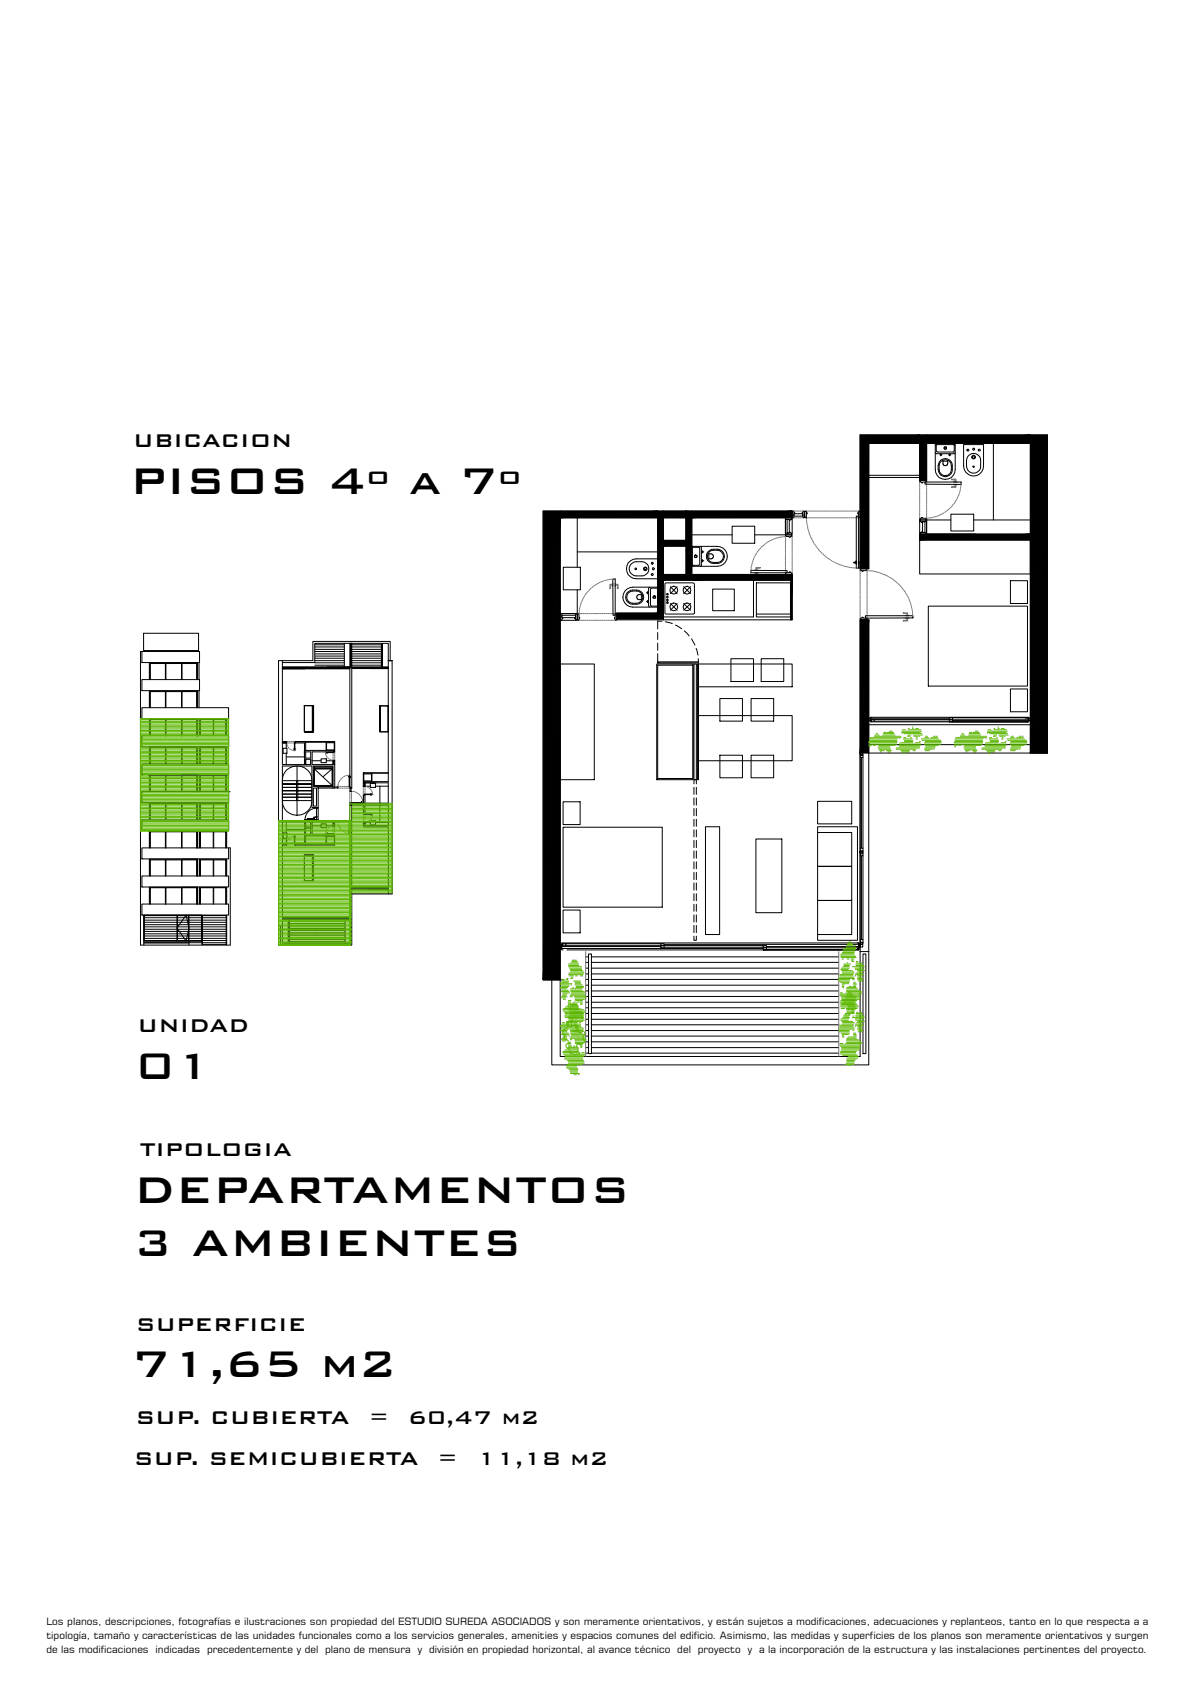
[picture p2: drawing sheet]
<svg xmlns="http://www.w3.org/2000/svg" width="210mm" height="297mm" viewBox="0 0 210 297" stroke-linecap="round" stroke-linejoin="round" font-family="sans-serif">
<defs><g id="words">
<g font-size="8.7">
<text x="22.9" y="87.1">PISOS 4º a 7º</text>
<text x="24" y="190.3">01</text>
<text x="23.6" y="212.1">DEPARTAMENTOS</text>
<text x="23.7" y="221.5">3 AMBIENTES</text>
<text x="23.3" y="242.9">71,65 m2</text>
</g>
<g font-size="4.3">
<text x="23.5" y="78.9">UBICACION</text>
<text x="24.3" y="182.1">UNIDAD</text>
<text x="24.7" y="203.9">TIPOLOGIA</text>
<text x="23.9" y="234.7">SUPERFICIE</text>
<text x="23.9" y="251.1">SUP. CUBIERTA</text>
<text x="65" y="251.1">=</text>
<text x="72" y="251.1">60,47 m2</text>
<text x="23.6" y="258.4">SUP. SEMICUBIERTA</text>
<text x="77.2" y="258.4">=</text>
<text x="84.1" y="258.4">11,18 m2</text>
</g>
<g font-size="1.8">
<text x="8.2" y="286.6">Los planos, descripciones, fotografías e ilustraciones son propiedad del ESTUDIO SUREDA ASOCIADOS y son meramente orientativos, y están sujetos a modificaciones, adecuaciones y replanteos, tanto en lo que respecta a a</text>
<text x="8.2" y="289.1">tipología, tamaño y características de las unidades funcionales como a los servicios generales, amenities y espacios comunes del edificio. Asimismo, las medidas y superficies de los planos son meramente orientativos y surgen</text>
<text x="8.2" y="291.6">de las modificaciones indicadas precedentemente y del plano de mensura y división en propiedad horizontal, al avance técnico del proyecto y a la incorporación de la estructura y las instalaciones pertinentes del proyecto.</text>
</g>
</g></defs>
<g fill="none" stroke="#000" stroke-width=".18">
<path d="M164.9 78.4h3.5v4.4a1.76 1.76 0 0 1-1.8 1.7 1.76 1.76 0 0 1-1.7-1.7zM164.9 79.8l.2 .2h3.1h.2v-.2M166.5 78.8h.3v.4h-.3zM166.5 78.9h.3v.3h-.3zM168.1 78.4l.1 1.1-.1 .2h-2.8l-.2-.2v-1.1M169.9 78.4h3.5v3.8a1.76 1.76 0 0 1-1.8 1.7 1.76 1.76 0 0 1-1.7-1.7zM171.5 79.1h.3v.2h-.3zM172.5 79.2h.3v.2v.1h-.3zM175.1 78.2v13.5M101.8 91.3v8.7M101.8 97.3h14.2M111.2 99.6a2.3 2.3 0 0 1 3 0 1.25 1.25 0 0 1-1 2 1.69 1.69 0 0 1-2.2-.9l-.1-.4z"/>
<path d="M114.9 99.2h.2v.2h-.2zM116 98.6h-3.8a1.76 1.76 0 0 0-1.8 1.7 1.76 1.76 0 0 0 1.8 1.8h3.8M117 91.3h3.9v4h-3.9zM117 96.3h3.9v5h-3.9zM117 91.3v4M120.9 91.3v4M122 94.3h7.1M122 96.4h4.4a1.76 1.76 0 0 1 1.8 1.7 1.76 1.76 0 0 1-1.8 1.8h-4.4zM122 96.6h1.3l.1 2.9-.3 .2-1.1-.1M122.5 97.9h.4v.4h-.4zM122.5 98h.3v.3h-.3zM123.4 96.4l.3 .2v3.1l-.1 .1-.2 .1"/>
<path d="M123.7 97.3h.4M123.7 98.9h.4M123.9 97.1v.4M123.9 98.7v.4M124.8 97.4a1.83 1.83 0 0 1 2.8 .3 1.24 1.24 0 0 1-1.2 1.7 1.42 1.42 0 0 1-1.8-1.7zM124.8 98.6h.2M124.8 97.7h.2M125 97.7h.4l.3 .1 .1 .4-.2 .3-.6 .1zM125 97.4a1.7 1.7 0 0 1 2.5 .3 1.08 1.08 0 0 1-1.1 1.5 1.28 1.28 0 0 1-1.7-1.1zM129.1 92.8h4v3h-4zM138.5 91.4l1.1-.1 .1 .3-.6 .1v-.1h-.6zM138.5 94h.6v-.1h.3v.1h.3v.2l-.1 .1h-1z"/>
<path d="M138.5 91.3v3h-5.4M138.6 94.3h1l.1 .3h-.3v.1h-.3v-.1h-.6zM138.8 91.6h.3v2.4h-.3zM139.7 90.2l.3-.1v.3h.1v.2h-.1v.7l-.3-.1zM139.7 91.6v2.4M140 90.6h1.6v.4h-1.6zM141.6 90.1l.3 .1-.1 1.1h-.2v-.7h-.2v-.2h.2zM141.9 90.2l.3-.1v.3h.1v.2h-.1v.7l-.3-.1zM150.5 99.2l.4-.1v.2zM150.9 98.9l.1 .6zM151 91h.3v9.2h-.3zM151.3 98.9l.1 .6z"/>
<path d="M151.3 90.1l.3 .1v1.1h-.3v-.7h-.1zM151.4 99.1h.3v.2h-.3zM151.7 98.5h.2v.8h-.2zM153.2 84.2h8.9M153.2 83.8h8.9M162.1 95.2h19.6v6h-19.6zM162.1 91.4l.5-.1v.1h.8v.2h-.2v.1h-.9zM162.1 93.9l.5-.1v.1h.8v.2l-1.1 .1zM162.1 91.8h.2v-.1h.9l.2 .3h-.8v.2h-.1v-.2h-.4zM162.1 91.5v2.4M162.3 84.7h.9l.2 .3h-.8v.2h-.1v-.2h-.4zM162.6 92h.5v1.9h-.5z"/>
<path d="M163.1 85h6.4v.4h-6.4zM163.4 91.7h4.2M163.4 91.5v2.7M165.7 80.2h.4M165.9 80v.4M165.9 81.4a1.08 1.08 0 0 1 1.2-.2 1.08 1.08 0 0 1 .6 .9 1.28 1.28 0 0 1-1 1.8 1.25 1.25 0 0 1-1.1-1.8l.1-.4zM165.9 81.1a1.25 1.25 0 0 1 2 1 1.44 1.44 0 0 1-1.2 2 1.69 1.69 0 0 1-1.4-1.3 1.69 1.69 0 0 1 .6-1.7zM166.2 81.2v.1M166.2 81.3h.9l-.1 .6-.3 .2-.3-.1-.2-.1zM167.1 81.2v.1M167.2 80.2h.4M167.3 80.2h.2z"/>
<path d="M167.4 80v.4M167.6 90.7h4.1v2.9h-4.1zM170.6 80.5a1.23 1.23 0 0 1 1.5-.5 1.23 1.23 0 0 1 .8 1.2v1a1.25 1.25 0 0 1-1.3 1.2 1.25 1.25 0 0 1-1.2-1.2v-1zM171.4 80.4l.3-.1 .2 .1 .1 .2-.1 .3h-.5zM171.5 80.4h.3v.4h-.3zM171.7 91.7h10M25 114.9h10.2v1.9h-10.2zM25 119.8h10.2v2h-10.2zM25.3 114.9h-.5v51.8h15.8v-17.2h-.3M25.3 111.7h9.7v3h-9.7zM26.3 116.8v3M26.4 119.8v-2.9h8.4v2.9v-2.9h-2.8v2.9v-2.8h-2.7v2.8"/>
<path d="M29.2 116.9v2.9v-2.8h-2.7v2.8M32.1 119.8v-2.8h2.6v2.8M34.8 116.8v3M35.1 116.8v3M49.8 117.7l.1 .2zM49.8 116.5v18.3h3.9v-3.8h-1.7v-.2h1.9v1.5h5.1v.3M49.8 117.6h11.9M49.9 117.9h.1zM49.9 117.8h3.7M49.9 117.7h7.8M49.9 117.9h.1M50 117.9h3.6"/>
<path d="M53.6 117.8l.2 .1zM53.6 117.9h.2zM53.8 117.9h3.9M53.8 117.8h3.9M53.8 117.9h7.8M55.5 116.5h5.2M55.5 113.7h5.2M55.5 114.1h5.2M55.5 114.5h5.2M55.5 114.9h5.2M55.5 115.3h5.2M55.5 115.7h5.2"/>
<path d="M55.5 116.1h5.2M55.5 116.9h5.2M55.5 117.3h5.2M57.7 117.7h-7.8v.2h11.7v-.2M57.7 117.8l.1 .1zM57.7 117.7l.1 .1zM57.7 117.6l.1 .1zM57.8 117.7h3.7M57.8 117.6h3.7M57.8 117.8h3.7M57.8 117.8h3.8M60.7 113.5v4.1"/>
<path d="M61.5 117.7l.1 .1zM61.5 117.6l.1 .1zM61.6 117.7h.1M61.6 117.8l.1 .1zM61.7 113.5h.3v4.1h-.3zM61.7 117.6h.3v21.4h-.3zM61.8 113.6h.1v3.9h-.1zM62 117.6h6.5M62 117.8l.1 .1zM62 116.5h5.1M62 113.7h5.1M62 114.1h5.1"/>
<path d="M62 114.5h5.1M62 114.9h5.1M62 115.3h5.1M62 115.7h5.1M62 116.1h5.1M62 116.9h5.1M62 117.3h5.1M62.1 117.9h3.1M62.1 117.8h.1M62.1 117.7v.2h6.3l-.1-.2M62.1 117.7l.2 .1zM62.1 117.7h3.1"/>
<path d="M62.2 117.8h3M62.3 117.8h2.9M65.2 117.7h.2h-.2M65.2 117.8l.2 .1zM65.2 117.7l.2 .1zM65.4 117.8h3M65.4 117.8h2.9M65.4 117.7h2.9M65.4 117.7h2.9h-2.9M65.4 117.9h3M67.2 113.6l.1 3.9zM67.2 116.5h.1"/>
<path d="M67.2 113.7h.1M67.2 114.1h.1M67.2 114.5h.1M67.2 114.9h.1M67.2 115.3h.1M67.2 115.7h.1M67.2 116.1h.1M67.2 116.9h.1M67.2 117.3h.1M67.4 113.5v4.1M68.3 117.8l.1 .1zM68.3 117.7h.1"/>
<path d="M68.4 117.8l.1 .1zM68.5 116.5v-3h-13v3.3h-5.7M68.5 116.5v21.3h-4.4v.2M68.5 116.5h.6v41.1h-7.1M68.8 116.5v-3.4h-13.6v3.4h-6.1v46.8h.7M98.8 108.3l.3-.1v.7h.1v.2h-.1v.3l-.3-.1zM98.8 117.1h6v20.4h-6zM99.1 108.5h2.4v.4h-2.4zM99.1 109.4h2.4M99.1 108.2h2.4M99.3 100h3v4h-3zM101.5 108.2l.3 .1v1l-.2 .1h-.1v-.3h-.2v-.2h.2z"/>
<path d="M101.8 104v4.2h-3M101.8 108.3l.3-.1v.7h.1l-.1 .5-.3-.1zM108 102.1h.5v6.4h-.4zM108.5 108.2l.3 .1v1l-.2 .1h-.1v-.3h-.2v-.2h.2zM108.8 109.1h8.2v.2h-8.2zM110.2 104.3l.3-.4 1-.4h4.5v3.6h-4.5a1.76 1.76 0 0 1-1.3-2.8zM110.5 104.6a1.83 1.83 0 0 1 2.9 .3 1.24 1.24 0 0 1-1.2 1.7 1.42 1.42 0 0 1-1.8-1.7zM110.8 104.6a1.7 1.7 0 0 1 2.4 .3 1.25 1.25 0 0 1-.3 1.3 1.25 1.25 0 0 1-1.4 .2 1.08 1.08 0 0 1-.9-.7 1.08 1.08 0 0 1 .2-1.1zM112 100.2h.2v.2h-.2zM112.3 105.1l.3-.2h.5v.8h-.5a.45 .45 0 0 1-.3-.6zM113.1 104.9h.1M113.1 105.7h.1"/>
<path d="M113.5 100.1h.5v.4h-.5zM113.6 100.2h.3v.3h-.3zM114 106.1h.3M114 104.5h.3M114.2 104.4v.2zM114.2 106v.2zM114.2 104.3v.4M114.2 105.9v.4M114.6 103.5l-.3 .3v3l.3 .3M114.9 101.2h.2v.2h-.2zM115.1 100.2h.2v.2l-.2 .1zM115.2 105.1h.3v.4h-.3z"/>
<path d="M115.2 105.2h.3v.3h-.3zM115.8 117.1h6.4v20.4h-6.4zM116 117.3h6.2v20h-6.2zM116 116.7h7.1v.2h-7.1zM116 111.5v1.3M116 113.4v1.3M116 115.3v1.4M116 103.8l-1.1-.1-.2 .2v2.9h1.3M116.7 109.6l-.7-.1v1.4M117 109.3h22.4M117.3 102.9h5v5.3h-5zM117.3 109.6l1.2 .4"/>
<path d="M117.6 105.7h.2v.2h-.2zM117.6 104.7h.2v.2h-.2zM117.6 105.2h.2v.2h-.2zM117.6 106.2h.2v.2h-.2zM118.2 106.4l1.2 1.2M118.2 103.5l1.2 1.2M119.1 110.2l1.1 .7M119.4 103.5l-1.2 1.2M119.4 106.4l-1.2 1.2M120.5 103.5l1.3 1.2M120.5 106.4l1.3 1.2M120.6 111.3l.9 .8"/>
<path d="M121.8 106.4l-1.3 1.2M121.8 103.5l-1.3 1.2M121.9 112.6l.6 1.1M122.3 117.1h.5v20.4h-.5zM122.7 114.3l.4 1.2M123 117.1h.1v20.4h-.1zM123.1 116.2v.7M123.1 117.1h16.6v4h-16.6zM125.6 103.9h3.9v3.8h-3.9zM128.9 116.2h3.9v4h-3.9zM132.4 100.6h6.4v.4h-6.4zM132.8 102.3v6.5h-15.8"/>
<path d="M133.3 102.8h6.1v6h-6.1zM133.4 108.3h6M134.2 116.2h4v4h-4zM138.5 101h.6v-.2h.3v.2h.3v.2l-.1 .1h-1zM139.4 101.3h.3v8h-.3zM151.6 109h.4v-.2h.1v.2h.8v.1h-.2v.2h-.9zM151.8 100.3h.9l.2 .3h-.8v.2h-.1v-.2h-.4zM152.6 108.6h8.4v.4h-8.4zM163.7 106.9h17.4v14.1h-17.4zM178.1 102.4h3v4h-3zM25 124.8h15.3v1.9h-15.3zM25 129.8h15.3v1.9h-15.3z"/>
<path d="M25 134.7h15.3v2h-15.3zM25 139.6h15.3v2h-15.3zM26.3 121.8v3M26.3 126.7v3.1M26.3 131.7v3M26.3 136.7v2.9M26.4 124.8v-2.9h8.4v2.9v-2.9h-2.8v2.9v-2.8h-2.7v2.8M26.4 129.8v-3h8.4v3v-3h-2.8v3v-2.9h-2.7v2.9M26.4 134.7v-3h8.4v3v-3h-2.8v3v-2.9h-2.7v2.9M26.4 139.6v-2.9h8.4v2.9v-2.9h-2.8v2.9v-2.8h-2.7v2.8M29.2 121.9v2.9v-2.8h-2.7v2.8M29.2 126.8v3v-2.9h-2.7v2.9"/>
<path d="M29.2 131.7v3v-2.9h-2.7v2.9M29.2 136.7v2.9v-2.8h-2.7v2.8M32.1 124.8v-2.8h2.6v2.8M32.1 129.8v-2.9h2.6v2.9M32.1 134.7v-2.9h2.6v2.9M32.1 139.6v-2.8h2.6v2.8M34.8 121.8v3M34.8 126.7v3.1M34.8 131.7v3M34.8 136.7v2.9M35.1 121.8v3M35.2 126.7v3.1"/>
<path d="M35.2 131.7v3M35.2 136.7v2.9M37.6 129.8v-3h2.3v3M37.6 126.8h-2.3v3M37.6 126.9h-2.3v2.9M37.6 134.7v-3h2.3v3M37.6 131.7h-2.3v3M37.6 131.8h-2.3v2.9M37.6 139.6v-2.9h2.3v2.9M37.6 136.7h-2.3v2.9M37.6 136.8h-2.3v2.8M37.7 129.8v-2.9h2.1v2.9"/>
<path d="M37.7 134.7v-2.9h2.1v2.9M37.7 139.6v-2.8h2.1v2.8M40 126.7v3.1M40 131.7v3M40 136.7v2.9M40.3 139.6h.3M49.8 130.8h.1v.2zM49.8 131h.7v1M49.8 137.7v.6h2.5v.6h-2.5v-.6h2.5v-.6zM49.8 138.9h2.5v.5h-2.5v.6h2.5v-.6h-2.5zM49.9 130.9h.5zM49.9 131h.5"/>
<path d="M49.9 130.8h.5M49.9 132h.7v.8h-.7zM50.4 130.8h.1v.2zM50.5 130.8h.1l-.1 .2zM50.5 132.8v2M50.5 133.5h3.2M51.9 130.9l.1 1.5zM51.9 130.8h.1v.2zM52 130.8h1.9zM52.3 135.1a2.46 2.46 0 0 0-2.5 2.5M52.3 137.7h.2M52.4 135.1v2.6"/>
<path d="M52.5 137.7h2.5v.6h-2.5v.6h2.5v-.6h-2.5zM52.5 138.9h2.5v.5h-2.5v.6h2.5v-.6h-2.5zM52.5 135.1a2.53 2.53 0 0 1 2.5 2.5M53.6 124.4h1.5v4.6h-1.5zM53.7 124.5h1.4v4.5h-1.4zM53.7 129.1h1.6zM53.9 132.6h.9v1.1h-.9zM53.9 133.9v.9M53.9 130.9h3.6v1.4M53.9 130.8h5.1M53.9 133.9h.9v.9h-.9zM54.8 133.9v.9"/>
<path d="M55 134.2h1.6M55.1 124.4l.1 4.6zM55.2 124.4l.1 4.6zM55.2 139h.6v3.2h-.6zM55.4 135.2h3.2v.2h-3.2zM55.4 135.6l3.1 2.9h-3.1v-2.9h3.1l.1 3v-3h-3.2v3l.7-.1M56.1 138.8h2.6M56.6 133.8h.9v.7h-.9zM57.4 132.6l1.4 .1zM57.5 134.2h1.2v.6M57.6 131h1.3M57.6 130.9h1.3v1.3h-1.3z"/>
<path d="M58.5 135.6l-1.5 1.3M58.7 139h-2.6v-.3v3.7h-1.1v-7.3h-5.2v9.6h9.2M58.7 132.6h.3zM58.7 134.1h.3zM58.7 134.7l.3 .1zM58.7 134.2h.3zM58.8 134.2l.1 .5zM59 132.6h-4v2.2h4v4.2h-.3v-3.9h-3.5v3.6h3.5M59 130.8v1.8zM59 138.7l.1 .3zM59 134.2v.5M59.1 138.8l.3 .1z"/>
<path d="M59.4 138.7l.1 .3zM59.5 138.7l.1 .3zM61.5 136.9h.1M61.5 136.9l.1 .1zM61.6 136.7v2.1zM61.6 136.9h.1zM61.6 138.7l.1 .3zM61.6 137v-.1v.1M61.7 139.5h.3zM61.7 139h.3zM61.7 139.4h.3zM61.7 136.9l.1 .2z"/>
<path d="M61.8 139l.1 .4zM64.1 138.6l.2 .1zM64.1 136.3v1.7zM64.1 138.1h.2zM64.1 138.6h.2zM64.1 138.1v.6M64.1 138h4.4v3.6h-6.8v.4h2.4M64.1 136.3h4.4M64.1 136.4h1.4v1.3h-1.4zM64.1 136.5h1.4M64.2 138.1l.1 .5zM64.3 138v.7"/>
<path d="M64.3 138.6h1M65.3 138.2h.9v.7h-.9zM66.2 138.6h2.3M66.9 124.5l.1 4.6zM67 138.6v3M67 124.5h1.5v4.6h-1.5zM67.1 124.5h1.3v4.5h-1.3zM68.5 136.4h-2.9v1.4M122.3 138.9v1.2M122.8 137.5h-.5v.7M122.8 137.5v.7M122.8 138.9v1.2"/>
<path d="M123.1 126.2h16.6v8h-16.6zM126.9 133.2h4v4h-4zM126.9 123.2h4v4h-4zM132.4 133.2h4v4h-4zM132.4 123.2h4v4h-4zM151.6 132.8h.5v.3h-.5v-.3v.4h.5M151.9 133.6v16M152.1 133v.6h-.5l.1-.5M152.1 133.6v16M153.2 127.8h28.5M153.2 131.3h28.5M153.2 126.7h.2v.4h-.2z"/>
<path d="M153.4 126.7h13.9M153.4 127h.3M153.5 126.9h.6v.3h-.6zM154.1 126.9h13.2M154.1 127.2h13.2M167.3 126.5h.6v.3h-.6zM167.3 126.9h.6v.3h-.6zM167.4 127.3h-14v-.8h28v.8h-.3M167.4 127.2h.5v.1h-.5zM167.9 127.3h13M167.9 127.2h13M167.9 127h13.5"/>
<path d="M167.9 126.5h12.9M167.9 126.8h12.9M178.1 121.5h3v4h-3zM180.8 126.5h.5v.3h-.5zM180.9 127.2h.3v.1h-.3zM181.1 126.7h.3M181.4 126.7h.3v.4h-.3zM181.7 132.8v-37.6h-19.6v-1h19.6v-16h-18.3v6.5h-1.3v-6.5h-8.9v22.1h-1.6v-23.6h33.1v56.1h-31.5M25 149.5h15.3v2h-15.3zM25 154.5h15.3v1.9h-15.3zM25 159.4h15.3v2h-15.3zM25 144.6h15.3v1.9h-15.3z"/>
<path d="M26.3 141.6v3M26.3 146.5v3M26.3 151.5v3M26.3 156.4v3M26.4 154.5v-3h8.4v3v-3h-2.8v3v-2.9h-2.7v2.9M26.4 159.4v-2.9h8.4v2.9v-2.9h-2.8v2.9v-2.9h-2.7v2.9M26.4 144.6v-3h8.4v3v-3h-2.8v3v-2.9h-2.7v2.9M26.4 149.5v-2.9h8.4v2.9v-2.9h-2.8v2.9v-2.8h-2.7v2.8M29.2 151.5v3v-2.9h-2.7v2.9M29.2 156.5v2.9v-2.9h-2.7v2.9M29.2 141.6v3v-2.9h-2.7v2.9M29.2 146.6v2.9v-2.8h-2.7v2.8"/>
<path d="M32.1 154.5v-2.9h2.6v2.9M32.1 159.4v-2.9h2.6v2.9M32.1 144.6v-2.9h2.6v2.9M32.1 149.5v-2.8h2.6v2.8M34.8 141.6v3M34.8 146.5v3M34.8 151.5v3M34.8 156.4v3M35.2 141.6v3M35.2 146.5v3M35.2 151.5v3M35.2 156.4v3"/>
<path d="M37.6 154.5v-3h2.3v3M37.6 151.5h-2.3v3M37.6 151.6h-2.3v2.9M37.6 159.4v-2.9h2.3v2.9M37.6 156.5h-2.3v2.9M37.6 144.6v-3h2.3v3M37.6 141.6h-2.3v3M37.6 141.7h-2.3v2.9M37.6 149.5v-2.9h2.3v2.9M37.6 146.6h-2.3v2.9M37.6 146.7h-2.3v2.8M37.7 154.5v-2.9h2.1v2.9"/>
<path d="M37.7 159.4v-2.9h2.1v2.9M37.7 144.6v-2.9h2.1v2.9M37.7 149.5v-2.8h2.1v2.8M40 141.6v3M40 146.5v3M40 151.5v3M40 156.4v3M49.8 148.8l.1 .2zM49.8 140h2.5v.6h-2.5zM49.8 140.6h2.5v.6h-2.5zM49.9 148.8l.5 .1zM49.9 148.8h.5"/>
<path d="M49.9 149h.5M49.9 146.9h.7v.9h-.7zM50.4 148.8l.1 .2zM50.5 148.8v.2zM50.5 144.9v2M50.5 146.3h3.2M50.5 147.8v1h-.7M51.9 147.4l.1 1.4zM52 148.8v.2zM52 148.9l1.9 .1zM52.3 141.2h.2M52.4 141.2v2.6"/>
<path d="M52.5 140h2.5v.6h-2.5zM52.5 140.6h2.5v.6h-2.5zM53.6 150.7h1.5v4.6h-1.5zM53.7 150.8h1.4v4.5h-1.4zM53.7 150.7h1.6zM53.8 144.5l2.1 .1zM53.9 144.9v.9M53.9 149h5.1M53.9 144.9h.9v.9h-.9zM53.9 146h.9v1.2h-.9zM54 144.6v.1h.3l-.3-.1M54.2 144.5v-.1h1.2v.1"/>
<path d="M54.8 144.9v.9M55 141.3a2.61 2.61 0 0 1-2.6 2.5 2.61 2.61 0 0 1-2.6-2.5M55 145.6h1.6M55.1 150.7l.1 4.6zM55.2 144.6h.4v.1h-.3zM55.2 150.7l.1 4.6zM55.3 144.1h.3h-.2l.1 .6zM55.6 144.1h.2zM55.8 142.5v2.1M55.8 144.6l.3 .1zM55.8 142.5h.3zM55.8 144l.1 .1z"/>
<path d="M55.9 142.5a2.1 2.1 0 0 0-2.1 2.1v-.1M56.1 142.5v2.1M56.6 145.3h.9v.7h-.9zM57.4 147l1.4 .1zM57.5 147.4v1.5h-3.6M57.6 148.8h1.3M57.6 147.5h1.3v1.4h-1.3zM58.7 144.9v.7h-1.2M58.7 147.1l.3 .1zM58.7 145.7h.3zM58.7 144.9l.3 .1zM58.7 145.5l.3 .1z"/>
<path d="M58.8 145l.1 .5zM59 147.2v1.8zM59 147.2v.2h-5.1v1.5h-1.9v-.2h1.7v-3.8h-3.9v18.4M59 144.7l.1 .2zM59 144.7v.8M59 144.9h-4v2.3h4M59.1 144.8l.3 .1zM59.4 144.7h.1v.2zM59.5 144.7h.1v.2zM61.5 146.7h.1M61.5 146.6l.1 .2zM61.6 144.9v2z"/>
<path d="M61.6 144.7h.1v.2zM61.6 146.7h.1zM61.6 146.6v.2v-.2M61.7 141.6h.3zM61.7 142h.3v20.1h-.3zM61.7 146.6l.1 .1zM61.9 141.5l2.1 .1zM62 156.8h6.5M62 156.5l.1 .2zM62.1 156.5h3.1M62.1 156.6h.1M62.1 156.6l.2 .1z"/>
<path d="M62.2 156.6h3M62.2 156.7h3M62.3 156.6h2.9M63.6 141.7h.2h-.2M63.7 141.6h.1h-.1M63.7 141.5h.1zM63.7 141.6l.1 .1zM63.7 141.4h.1M64.1 143.5h.2zM64.1 144.9l.2 .1zM64.1 145.5l.2 .1zM64.1 145.1h.2z"/>
<path d="M64.1 142v1.5zM64.1 140.1l.2 .1zM64.1 140.2v1.4zM64.1 145v.5M64.1 143.5h.2v-1.5h4.2v3.6h-4.4M64.1 140.2v1.4M64.1 142v1.5M64.1 140.2h.2v1.4M64.1 145.6v.2h4.4v11.8M64.2 145.1l.1 .4zM64.3 143.5h1.4v.1h-1.4zM64.3 140l1.4 .1z"/>
<path d="M64.3 145h1M64.3 145v.6M65.2 156.7h.2zM65.2 156.5l.2 .1zM65.2 156.6l.2 .1zM65.2 156.7h-3.1v-.2h6.3l-.1 .2M65.3 144.8h.9v.7h-.9zM65.4 156.6h3M65.4 156.5h3M65.4 156.6h2.9M65.4 156.7h2.9M66.2 145h2.3"/>
<path d="M67 142v3M68.3 156.7h.1M68.3 156.5l.1 .1zM68.4 156.5l.1 .2zM99.3 145.9h17.5v14.1h-17.5zM99.3 141.4h3v4h-3zM122.3 140.7v1.3M122.3 142.6v1.2M122.3 144.5v1.2M122.3 146.3v1.3M122.3 148.2v1.3M122.3 150.1v1.2"/>
<path d="M122.3 152v1.2M122.3 153.8v1.3M122.3 155.7v1.3M122.3 157.6v1.2M122.3 159.5v1.2M122.8 140.7v1.3M122.8 142.6v1.2M122.8 144.5v1.2M122.8 146.3v1.3M122.8 148.2v1.3M122.8 150.1v1.2M122.8 152v1.2"/>
<path d="M122.8 153.8v1.3M122.8 155.7v1.3M122.8 157.6v1.2M122.8 159.5v1.2M124.4 145.8h2.5v19h-2.5zM133.3 148h4.5v13h-4.5zM144.1 152.8v6h6.1v6h-6.1v-6h6.1v-6zM144.1 146.8h6.1v6h-6.1zM144.1 141.3h6.1v4h-6.1zM144.1 146.8v-1h7.1v20h-7.1v-1M151.6 150.2h.5v.2h-.5v-.2v.4h.5M151.7 150.1l-.1-.5h.5v.6"/>
<path d="M151.9 150.9v14.8M152.1 150h-.5v.4v-.2h.5v.2h-.5M152.1 150.4v.5h-.5l.1-.4M152.1 150.9v14.8M25.4 166.3h7.9M25.4 161.8h14.6M25.4 165.9h10.2M25.4 161.4v5.3M25.4 161.5h14.6M25.4 162.3h14.6M25.4 162.6h14.6M25.4 163.1h14.6"/>
<path d="M25.4 163.4h14.6M25.4 163.9h14.6M25.4 164.3h14.6M25.4 164.7h14.6M25.4 165.1h14.6M25.4 165.5h14.6M25.4 165.9h14.6M25.4 166.2h14.6M25.4 161.4h10.2v4.5h-10.2zM25.4 161.5h10.1v4.4h-10.1zM31.2 161.4v4.5M31.3 161.5h1.9v4.4h-1.9z"/>
<path d="M32.8 161.4l.5 2.3-.5 2.2-1.6-2.2zM33.3 161.4v5.3M35.6 161.4v5.3M35.7 161.5h4.2v5h-4.2zM40 161.4v5.3M49.8 161.9l.1 .2zM49.9 161.8l.1 .1zM49.9 162h3.9M49.9 162.1h7.9M49.9 161.9h.1M50 161.9h3.8M50 161.8h3.8"/>
<path d="M50.8 163.3h.1M50.8 162.1v4.2M50.8 163.7h.1M50.8 164.1h.1M50.8 164.5h.1M50.8 164.9h.1M50.8 165.3h.1M50.8 165.7h.1M50.8 166.1h.1M50.8 162.5h.1M50.8 162.9h.1M50.9 162.3h.2v3.9h-.2z"/>
<path d="M51.1 163.3h9.7M51.1 163.7h9.7M51.1 164.1h9.7M51.1 164.5h9.7M51.1 164.9h9.7M51.1 165.3h9.7M51.1 165.7h9.7M51.1 166.1h9.7M51.1 162.5h9.7M51.1 162.9h9.7M53.8 161.9l.1 .1zM53.8 161.8l.1 .1z"/>
<path d="M53.9 162h3.9M53.9 161.9h3.9M53.9 161.9h7.7M57.8 161.9l.2 .1zM57.8 162l.2 .1zM57.9 162.1h.1M57.9 162.1h-8v-.3h11.7v.3M58 162.1h3.5h-3.5h3.4M58 162h3.5M58 162h3.6M60.8 162.1v4.2M61.4 162.1h.2z"/>
<path d="M61.5 162l.1 .1zM61.5 162.1h-3.5h3.5M61.6 161.9l.1 .1zM61.7 162.1v4.2h-11.9v-3M61.8 162.3h.1v3.9h-.1zM62 162.1v4.6h-12.6v-3.4M98.8 166.5h.2v.8h-.2zM99 166.9h17.5M99 167.3h35.5M99 166.5h.3M99.1 166.4h.7v.3h-.7zM99.3 167.5h-.3v-1.2h52.4v1.2h-.2"/>
<path d="M99.3 160.5h3v4h-3zM99.8 166.4h16.7M99.8 166.7h16.7M99.9 167.5h34.7M103.3 168.7h.5M103.3 169.7h.5M103.3 170.7h.5M103.3 171.7h.5M103.3 172.7h.5M103.3 173.7h.5M103.3 174.8h.5M103.3 175.7h.5"/>
<path d="M103.3 176.7h.5M103.3 177.7h.5M103.3 178.7h.5M103.3 179.7h.5M103.8 168.2h.5v17.6h-.5zM104.3 168.7h43.6M104.3 169.7h43.6M104.3 170.7h43.6M104.3 171.7h43.6M104.3 172.7h43.6M104.3 173.7h43.6M104.3 174.8h43.6"/>
<path d="M104.3 175.7h43.6M104.3 176.7h43.6M104.3 177.7h43.6M104.3 178.7h43.6M104.3 179.7h43.6M116.5 166.8h.6v.2h-.6zM116.5 166.4h.6v.3h-.6zM117.1 166.5h34.1M117.1 166.8h17.4M117.1 167h17.4M122.3 165.1v.7h.5v-.7M122.3 161.3v1.3"/>
<path d="M122.3 163.2v1.3M122.8 161.3v1.3M122.8 163.2v1.3M134.5 166.8h.6v.2h-.6zM134.5 167.1h.6v.3h-.6zM134.6 167.5l.4 .1zM135 167.6h15.2M135 167.5h15.7M135.1 167.1h15.6M135.1 167.4h15.6M135.1 166.9h16.3M150.2 167.6l1-.1z"/>
<path d="M150.7 167.1h.6v.3h-.6zM151.2 167.3h.2M151.4 166.5h.2v.5h-.2zM151.6 166.5h.5v.5h-.5zM151.6 167.8h1.6M151.7 166.2l-.1-.5h.5v.7M152.1 166.2h-.5v.3v-.2h.5v.2h-.5M152.1 168.2h.6v17.6h-.6zM153.2 167.8v20h-55.9v-15M153.2 167.8v-58.5h-1.6v77h-52.8v-95h17.2v16.8h-7.2v1h8.2v-6.8h22.4v-1h-17.4v-10h17.7v-1.2h-43.9v82.7h3.7M103.3 180.7h.5M103.3 181.7h.5"/>
<path d="M103.3 182.7h.5M103.3 183.7h.5M103.3 184.7h.5M103.3 185.7h.5M104.3 180.7h43.6M104.3 181.7h43.6M104.3 182.7h43.6M104.3 183.7h43.6M104.3 184.7h43.6M104.3 185.7h43.6"/>
<circle cx="170.6" cy="79.4" r=".17"/>
<circle cx="123.9" cy="97.3" r=".07"/>
<circle cx="123.9" cy="98.9" r=".07"/>
<circle cx="165.9" cy="80.2" r=".07"/>
<circle cx="171.7" cy="82.3" r=".12"/>
<circle cx="118.8" cy="104.1" r=".7"/>
<circle cx="118.8" cy="107" r=".68"/>
<circle cx="121.1" cy="107" r=".68"/>
<circle cx="121.1" cy="104.1" r=".7"/>
</g>
<g fill="none" stroke="#767676" stroke-width=".18">
<path d="M132.5 99.9l-.1 .3M132.5 99.6v.2M132.6 99.2v.2M132.8 98.8l-.1 .3M132.9 98.5l-.1 .2M133 98.2l-.1 .2M133.2 97.8l-.1 .2M133.4 97.5l-.1 .2M133.6 97.2l-.1 .2M133.9 96.9l-.2 .2M134.1 96.6l-.2 .2M134.4 96.4l-.2 .1"/>
<path d="M134.7 96.1l-.2 .2M134.9 95.9l-.2 .2M135.3 95.7l-.3 .1M135.6 95.5l-.3 .1M135.9 95.3l-.2 .1M136.2 95.1l-.2 .1M136.6 95l-.2 .1M136.9 94.9l-.2 .1M137.3 94.8l-.2 .1M137.7 94.7h-.3M138 94.7h-.2M138.2 94.7l.3-.1v.1"/>
<path d="M138.5 94.9v.2M138.5 95.2v.3M138.5 95.6v.3M138.5 96v.2M138.5 96.4v.2M138.5 96.7v.3M138.5 97.1v.3M138.5 97.5v.2M138.5 97.9v.2M138.5 98.3v.2M138.5 98.6v.2M138.5 99v.2"/>
<path d="M138.5 99.4v.2M138.5 99.7v.3M139.7 94.6v.1M139.7 94.9v.2M139.7 95.2v.3M139.7 95.6v.3M139.7 96v.2M139.7 96.4v.2M139.7 96.7v.3M139.7 97.1v.3M139.7 97.5v.2M139.7 97.9v.2"/>
<path d="M139.7 98.3v.2M139.7 98.6v.2M139.7 99v.2M139.7 99.4v.2M139.7 99.7v.3M140 91.3h.1M140 90.1h.1M140.3 91.3h.2M140.3 90.1h.2M140.6 91.3h.3M140.6 90.1h.3M141 91.3h.3"/>
<path d="M141 90.1h.3M141.4 91.3h.2M141.4 90.1h.2M142.2 90.1h.2M142.2 91v.2M142.2 91.3h.2M142.2 91.3v.3M142.2 91.7v.2M142.2 92.1v.2M142.3 92.5v.2M142.4 92.8v.2M142.4 93.2l.1 .2"/>
<path d="M142.5 91.3h.2M142.5 90.1h.2M142.5 93.6l.1 .2M142.6 93.9l.1 .2M142.7 94.2l.1 .3M142.9 94.6l.1 .2M142.9 90.1h.2M142.9 91.3h.2M143 95l.2 .2M143.2 95.3l.1 .2M143.3 90.1h.2M143.3 91.3h.2"/>
<path d="M143.4 95.6l.1 .2M143.6 95.9l.1 .2M143.6 90.1h.3M143.6 91.3h.3M143.8 96.2l.1 .2M144 90.1h.3M144 91.3h.3M144 96.6l.2 .1M144.3 96.8l.1 .2M144.4 90.1h.2M144.4 91.3h.3M144.5 97.1l.2 .2"/>
<path d="M144.7 90.1h.3M144.7 97.4l.2 .2M144.8 91.3h.2M145 97.7l.2 .1M145.1 90.1h.3M145.1 91.3h.3M145.3 97.9l.2 .2M145.5 90.1h.3M145.5 91.3h.3M145.6 98.2l.2 .1M145.9 90.1h.2M145.9 91.3h.2"/>
<path d="M145.9 98.4l.2 .1M146.2 98.6l.2 .1M146.3 90.1h.2M146.3 91.3h.2M146.5 98.8l.2 .1M146.6 90.1h.3M146.6 91.3h.3M146.8 99l.2 .1M147 90.1h.2M147 91.3h.3M147.2 99.2l.2 .1M147.4 90.1h.2"/>
<path d="M147.4 91.3h.2M147.5 99.3l.2 .1M147.7 90.1h.3M147.7 91.3h.3M147.8 99.5l.2 .1M148.1 90.1h.3M148.1 91.3h.3M148.2 99.6l.2 .1M148.5 90.1h.3M148.5 91.3h.3M148.5 99.7l.3 .1M148.9 90.1h.2"/>
<path d="M148.9 99.9h.2M148.9 91.3h.2M149.3 90.1h.2M149.3 91.3h.2M149.3 99.9l.2 .1M149.6 90.1h.3M149.6 91.3h.3M150 90.1h.2M150 91.3h.2M150.4 90.1h.2M150.4 91.3h.2M150.7 90.1h.3"/>
<path d="M150.7 91.3h.3M151.1 90.1h.2M151.1 91.3h.2M162.1 85v.1M162.1 85.3v.2M162.1 85.6v.3M162.1 86v.3M162.1 86.4v.3M162.1 86.8v.2M162.1 87.2v.2M162.1 87.5v.3M162.1 87.9v.2"/>
<path d="M162.1 88.3v.2M162.1 88.6v.3M162.1 89v.3M162.1 89.4v.3M162.1 89.8v.2M162.1 90.1v.3M162.1 90.5v.3M162.1 90.9v.2M162.1 91.3v.1M163.4 85v.1M163.4 85.3v.2M163.4 85.6v.3"/>
<path d="M163.4 86v.3M163.4 86.4v.3M163.4 86.8v.2M163.4 87.2v.2M163.4 87.5v.3M163.4 87.9v.2M163.4 88.3v.2M163.4 88.6v.3M163.4 89v.3M163.4 89.4v.3M163.4 89.8v.2M163.4 90.1v.3"/>
<path d="M163.4 90.5v.3M163.4 90.9v.2M163.4 91.3v.1h.3M164 91.3l-.2 .1M164.4 91.3h-.3M164.8 91.1l-.3 .1M165.1 91.1h-.2M165.5 90.9l-.3 .1M165.8 90.8l-.2 .1M166.2 90.6l-.3 .1M166.5 90.4l-.3 .2M166.8 90.2l-.2 .1"/>
<path d="M167.1 90l-.2 .1M167.3 89.7l-.1 .2M167.6 89.5l-.2 .2M167.8 85.8h.7v.1h-.7zM167.8 84.5h.7v.1h-.7zM167.9 89.2l-.2 .2M168.1 88.9l-.2 .2M168.1 85.4l.6 .1zM168.1 85h.6zM168.4 85.5h.1v.3h-.1zM168.4 84.6h.1v.4h-.1zM168.4 88.6l-.2 .2"/>
<path d="M168.5 88.3l-.1 .2M168.7 88l-.1 .2M168.9 87.6l-.1 .2M169 87.3l-.1 .2M169.2 86.9l-.1 .3M169.2 86.6v.2M169.3 86.2v.2M169.4 85.8v.3M169.4 85.5v.2M169.5 85l-.1 .3M102.1 109.4h.1M102.1 107.9v.3h.1"/>
<path d="M102.2 107.5l-.1 .3M102.2 107.2v.2M102.3 109.4h.3M102.3 106.8l-.1 .3M102.3 108.2h.3M102.4 106.4v.3M102.5 106.1l-.1 .2M102.7 109.4h.3M102.7 105.7l-.1 .3M102.7 108.2h.3M102.9 105.4l-.2 .3M103.1 109.4h.2"/>
<path d="M103.1 105.1l-.2 .2M103.1 108.2h.2M103.3 104.8l-.2 .2M103.5 109.4h.2M103.5 108.2h.2M103.5 104.5l-.2 .2M103.8 104.2l-.2 .2M103.8 109.4h.3M103.8 108.2h.3M104 103.9l-.2 .2M104.2 109.4h.2M104.2 108.2h.2"/>
<path d="M104.3 103.7l-.2 .1M104.6 109.4h.2M104.6 103.5l-.2 .1M104.6 108.2h.2M104.9 103.2l-.3 .2M104.9 109.4h.3M104.9 108.2h.3M105.2 103l-.2 .2M105.3 109.4h.3M105.3 108.2h.3M105.5 102.8l-.2 .2M105.7 109.4h.3"/>
<path d="M105.7 108.2h.3M105.8 102.7l-.2 .1M106.1 109.4h.2M106.1 108.2h.2M106.2 102.5l-.2 .1M106.5 109.4h.2M106.5 108.2h.2M106.6 102.4l-.3 .1M106.8 109.4h.3M106.8 108.2h.3M106.9 102.3l-.2 .1M107.2 109.4h.2"/>
<path d="M107.2 108.2h.2M107.3 102.2l-.3 .1M107.5 103h.2v.8h-.2zM107.6 108.2h.2M107.6 109.4h.2M107.7 103h.3v.2h-.3zM107.7 102.2h-.3M107.8 102.2h.2M107.9 109.4h.3M108 108.2h.2M108 102.8v.6zM108.3 109.4h.2"/>
<path d="M108.3 108.2h.2M108.5 102.8v.6zM108.5 102.1l-.3 .1M108.5 103h.3v.2h-.3zM108.8 103h.2v.8h-.2zM132.4 100.7v.3M132.4 100.3v.2M133.1 100.5l.5 .1zM133.1 101h.5zM133.3 100.2h.1v.3h-.1zM133.3 101h.1v.4h-.1zM133.3 100.1h.7v.1h-.7z"/>
<path d="M133.3 101.4h.7v.1h-.7zM138.5 100.1v.3M138.5 100.5v.3M138.5 100.9v.1M139.7 100.1v.3M139.7 100.5v.3M139.7 100.9v.1M149.6 100l.3 .1M150 100.1h.2M150.4 100.1l.2 .1M150.7 100.2h.3M151.1 100.2h.2"/>
<path d="M151.6 100.6v.2M151.6 100.9v.3M151.6 101.3v.3M151.6 101.7v.2M151.6 102.1v.2M151.6 102.4v.3M151.6 102.8v.2M151.6 103.2v.2M151.6 103.5v.3M151.6 103.9v.3M151.6 104.3v.3M151.6 104.7v.2"/>
<path d="M151.6 105.1v.2M151.6 105.4v.3M151.6 105.8v.2M151.6 106.2v.2M151.6 106.6v.2M151.6 106.9v.3M151.6 107.3v.3M151.6 107.7v.2M151.6 108v.3M151.6 108.4v.3M151.6 108.8v.2M152.9 100.9v.3"/>
<path d="M152.9 101.3v.3M152.9 101.7v.2M152.9 102.1v.2M152.9 102.4v.3M152.9 102.8v.2M152.9 103.2v.2M152.9 103.5v.3M152.9 103.9v.3M152.9 104.3v.3M152.9 104.7v.2M152.9 105.1v.2M152.9 105.4v.3"/>
<path d="M152.9 105.8v.2M152.9 106.2v.2M152.9 106.6v.2M152.9 106.9v.3M152.9 107.3v.3M152.9 107.7v.2M152.9 108v.3M152.9 108.4v.3M152.9 108.8v.2M153.1 100.6h-.2v.2M153.2 100.7h.3M153.6 100.7h.2"/>
<path d="M154 100.7l.2 .1M154.3 100.8l.3 .1M154.7 100.9l.2 .1M155.1 101l.2 .1M155.4 101.1l.2 .1M155.7 101.3h.3M156.1 101.4l.2 .1M156.4 101.6l.2 .1M156.8 101.8l.2 .1M157.1 101.9l.2 .2M157.4 102.2l.2 .1M157.7 102.4l.2 .1"/>
<path d="M158 102.6l.2 .2M158.3 102.9l.2 .1M158.5 103.1l.2 .2M158.8 103.4l.2 .2M159 103.7l.2 .2M159.3 108.1h.7v.1h-.7zM159.3 109.4h.7v.1h-.7zM159.3 104l.1 .2M159.5 104.3l.1 .2M159.7 108.5l.5 .1zM159.7 109l.5 .1zM159.7 104.6l.1 .2"/>
<path d="M159.9 108.2h.1v.3h-.1zM159.9 109.1h.1v.3h-.1zM159.9 104.9l.1 .3M160.1 105.2l.1 .3M160.2 105.6l.1 .2M160.4 105.9v.3M160.5 106.3l.1 .2M160.6 106.6l.1 .3M160.7 107v.2M160.8 107.4v.2M160.9 108.1v.3M160.9 107.7v.3"/>
<path d="M160.9 108.5l.1 .2M50.5 130.8h.3M50.6 131.4l.1 .2M50.8 131.7l.1 .3M50.8 131h-.3l.1 .3M50.9 130.8h.3M50.9 131h.3M51.1 132l.1 .2M51.3 130.8h.3M51.3 131h.3M51.4 132.2l.2 .1M51.7 131h.3"/>
<path d="M51.7 132.3l.3 .1M51.7 130.8h.3M51.8 132v.2zM51.8 132.2h.1M51.9 132.1v.1zM52 132.1v.1v-.1M52.1 132v.2zM52.1 132.2h.1M57.4 132.6v.3M57.4 133.1l.1 .2M57.5 132.7l.2 .1zM57.6 132.8h.1"/>
<path d="M57.6 132.5v.1zM57.6 132.8h.1zM57.6 132.5h.1zM57.6 133.4l.1 .2M57.7 132.6h-.2h.2M57.8 133.7l.2 .1M58.1 133.9l.2 .1M58.7 132.6v.3M58.7 133.1v.2M58.7 133.4v.3M58.7 133.8v.3l-.2-.1M59 132.6v.3"/>
<path d="M59 133.1v.2M59 133.4v.3M59 133.8v.3M59.1 138.7h.3M59.1 139h.3M59.6 139h.2M59.6 138.7h.2M59.6 138.5v.3M59.6 138.2v.2M59.8 137.8l-.1 .2M59.9 139h.3M59.9 138.7h.3"/>
<path d="M60 137.5l-.1 .2M60.2 137.2l-.1 .2M60.3 139h.2M60.3 138.7h.2M60.5 137l-.1 .2M60.7 139h.2M60.7 138.7h.2M60.9 136.8l-.2 .1M61 139h.3M61 138.7h.3M61.3 136.7l-.3 .1M61.4 139h.2"/>
<path d="M61.4 138.7h.2M61.6 136.7h-.2M61.7 139v.4M61.7 139.5v.2M61.7 139.9v.2M61.9 139.5l.2 .1M62 139v.4M62 139.5v.2M62 139.9v.2M62.3 139.6h.2M62.6 139.7h.3M62.9 139.8l.3 .2"/>
<path d="M64.1 138.7v.3M64.1 139.1v.3M64.1 139.5v.2M64.1 139.8v.3M64.3 139.1v.3M64.3 139.5v.2M64.3 139.8v.3M64.6 138.7h-.3v.3M64.7 138.8l.2 .1M65.1 138.9l.1 .2M65.3 139.2l.2 .2M65.3 139.9l.2 .1z"/>
<path d="M65.4 140h.1zM65.5 139.5l.2 .2M65.7 139.8v.3M50.5 149h.3M50.6 148.5l-.1 .3h.3M50.7 148.1l-.1 .2M50.9 147.8l-.1 .2M50.9 149h.3M50.9 148.8h.3M51.2 147.6l-.1 .1M51.3 149h.3M51.3 148.8h.3"/>
<path d="M51.6 147.4l-.2 .1M51.7 148.8h.3M51.7 149h.3M51.8 147.6v.1zM51.8 147.6h.1M51.9 147.5v.2zM52 147.7v-.2v.2M52 147.4h-.3M52 147.6h.1zM52.1 147.6v.1zM57.4 146.9v.2M57.5 146.5l-.1 .2"/>
<path d="M57.5 147.1l.2 .1zM57.6 146.9v.1zM57.6 147.2h.1M57.6 146.9h.1zM57.6 147.2h.1zM57.7 147h-.2h.2M57.7 146.2l-.1 .2M58 145.9l-.2 .2M58.3 145.8l-.2 .1M58.5 145.8l.2-.1v.3M58.7 146.1v.2M58.7 146.5v.2"/>
<path d="M58.7 146.9v.2M59 145.7v.3M59 146.1v.2M59 146.5v.2M59 146.9v.2M59.1 144.9h.3M59.1 144.7h.3M59.6 144.9v.2M59.6 144.7h.2M59.6 144.9h.2M59.6 145.2v.3M59.7 145.6l.1 .2"/>
<path d="M59.9 145.9l.1 .2M59.9 144.7h.3M59.9 144.9h.3M60.1 146.2l.1 .2M60.3 144.7h.2M60.3 144.9h.2M60.4 146.5l.1 .1M60.7 144.7h.2M60.7 144.9h.2M60.7 146.7l.2 .1M61 146.9h.3M61 144.7h.3"/>
<path d="M61 144.9h.3M61.4 146.9h.2M61.4 144.7h.2M61.4 144.9h.2M61.7 140.3v.2M61.7 140.6v.3M61.7 141v.2M61.7 141.4v.2M62 140.3v.2M62 140.6v.3M62 141v.3M62 141.4v.2"/>
<path d="M63.2 140l.2 .2M63.5 140.3l.2 .2M63.7 140.6l.1 .2M63.9 141v.2M63.9 141.4l.1 .2M64.1 143.5v.3M64.1 143.9v.3M64.1 144.3v.3M64.1 144.7v.2M64.3 143.5v.3M64.3 143.9v.3M64.3 144.3v.3"/>
<path d="M64.3 144.7v.2h.3M64.9 144.8l-.2 .1M65.2 144.6l-.1 .1M65.3 143.7h.2h-.2M65.3 143.4h.2h-.2M65.3 140.2l.2 .1zM65.4 143.6h.1h-.1M65.4 143.5h.1h-.1M65.4 140h.1h-.1M65.4 140.1h.1h-.1M65.4 143.6l.1 .1zM65.4 143.4l.1 .1z"/>
<path d="M65.4 140.1l.1 .1zM65.5 144.3l-.2 .2M65.7 143.9l-.2 .2M65.7 143.5v.3M103.3 167.8v18.5M147.9 167.8v18.5"/>
</g>
<g fill="#000" stroke="#000" stroke-width=".18">
<path d="M153.2 78.2l8.9-1.5v1.5zM153.2 76.7h8.9l-8.9 1.5zM163.4 78.2l18.3-1.5v1.5zM163.4 76.7h18.3l-18.3 1.5zM98.8 91.3l17.2-1.2v1.2zM98.8 90.1h17.2l-17.2 1.2zM117 91.3l3.9-1.2v1.2zM117 90.1h3.9l-3.9 1.2zM117 96.3l3.9-1v1zM117 95.3h3.9l-3.9 1zM122 91.3l17.7-1.2v1.2zM122 90.1h17.7l-17.7 1.2z"/>
<path d="M163.4 76.7v8h-1.3zM162.1 76.7h1.3l-1.3 8zM162.1 95.2l19.6-1v1zM162.1 94.2h19.6l-19.6 1zM108.8 109.1l7.2-1v1zM108.8 108.1h7.2l-7.2 1zM117 90.1v19h-1zM116 90.1h1l-1 19zM117 102.3l3.9-1v1zM117 101.3h3.9l-3.9 1zM122 90.1v12.2h-1.1zM120.9 90.1h1.1l-1.1 12.2z"/>
<path d="M122 102.3l17.4-1v1zM122 101.3h17.4l-17.4 1zM139.7 101.3v8h-.3zM139.4 101.3h.3l-.3 8zM153.2 76.7v23.6h-1.6zM151.6 76.7h1.6l-1.6 23.6zM153.2 109.3v23.5h-1.6zM151.6 109.3h1.6l-1.6 23.5zM184.7 76.7v56.1h-3zM181.7 76.7h3l-3 56.1zM98.8 90.1v82.7h-3zM95.8 90.1h3l-3 82.7z"/>
</g>
<path d="M53.7 132.4h.1M53.7 132.4v.8" fill="none" stroke="#000" stroke-width=".21"/>
<g fill="none" stroke="#5cb800" stroke-width=".18">
<path d="M24.8 126.7v19.8h15.5v-19.8h-15.5h15.5M24.8 126.7h15.5v19.8h-15.5zM24.8 127h15.5M24.8 127.2h15.5M24.8 127.4h15.5M24.8 127.7h15.5M24.8 127.9h15.5M24.8 128.1h15.5M24.8 128.4h15.5M24.8 128.6h15.5M24.8 128.8h15.5M24.8 129h15.5"/>
<path d="M24.8 129.3h15.5M24.8 129.5h15.5M24.8 129.7h15.5M24.8 130h15.5M24.8 130.2h15.5M24.8 130.4h15.5M24.8 130.6h15.5M24.8 130.9h15.5M24.8 131.1h15.5M24.8 131.3h15.5M24.8 131.6h15.5M24.8 131.8h15.5"/>
<path d="M24.8 132h15.5M24.8 132.2h15.5M24.8 132.5h15.5M24.8 132.7h15.5M24.8 132.9h15.5M24.8 133.2h15.5M24.8 133.4h15.5M24.8 133.6h15.5M24.8 133.9h15.5M24.8 134.1h15.5M24.8 134.3h15.5M24.8 134.5h15.5"/>
<path d="M24.8 134.8h15.5M24.8 135h15.5M24.8 135.3h15.5M24.8 135.5h15.5M24.8 135.7h15.5M24.8 135.9h15.5M24.8 136.1h15.5M24.8 136.4h15.5M24.8 136.6h15.5M24.8 136.9h15.5M24.8 137.1h15.5M24.8 137.3h15.5"/>
<path d="M24.8 137.5h15.5M24.8 137.8h15.5M24.8 138h15.5M24.8 138.2h15.5M24.8 138.5h15.5M24.8 138.7h15.5M24.8 138.9h15.5M24.8 139.1h15.5M24.8 139.4h15.5M24.8 139.6h15.5M24.8 139.8h15.5M153 131h5.2"/>
<path d="M153.1 130.8h5.1M153.1 131.2h5M153.1 131.4h.6M153.1 131.7h.3M153.2 130.3h5M153.2 130.6h5M153.3 130.1h5.6M153.9 131.4h.4M154.1 129.8h4.8M154.2 129.6h.8M154.4 129.4h.4M154.8 131.9h2.1"/>
<path d="M154.8 131.7h2.2M154.9 131.4h3M154.9 132.1h2.2M155 132.4h1M155.2 132.6h.2M155.6 129.6h2.2M155.7 129.4h2M155.7 129.2h.6M156.2 132.4h1M156.4 129.2h1.2M156.5 132.6h.6M156.8 128.9h.6"/>
<path d="M157.9 131.9h4.3M157.9 132.1h3.6M158.5 131.4h3.8M158.5 131.2h3.8M158.5 131.7h3.7M158.6 130.3h.1M158.6 131h2.4M158.7 132.4h1.7M158.9 128.9h3.6M158.9 129.2h3.4M158.9 132.6h1.5M159 129.4h.1"/>
<path d="M159 128.7h.6M159.1 132.8h.5M159.2 130.3h1.7M159.3 129.4h3.3M159.3 130.1h.5M159.4 130.6h1.6M159.4 130.8h1.6M159.9 129.8h.6M160 129.6h.7M160.1 128.5h.2M160.1 128.7h2.3M160.5 130.1h.2"/>
<path d="M160.8 128.2h.2M160.8 128.5h.3M160.9 132.4h.5M161 129.6h1.7M161.1 129.8h.7M161.3 131h1M161.4 128.5h.6M161.4 130.3h.4M161.5 130.1h.3M161.9 129.8h.3M162.1 130.8h.2M162.4 130.3h3.2"/>
<path d="M162.5 130.6h3.4M162.9 131.2h3M162.9 131h3.1M162.9 132.1h1.5M163 130.1h.7M163 131.9h1.8M163 132.4h.9M163.1 130.8h2.9M163.1 129.8h.5M163.1 131.4h2.3M163.2 131.7h1.7M164.1 130.1h1.2"/>
<path d="M164.5 129.8h.8M164.5 132.1h.3M168.1 131h5.2M168.2 130.8h5.1M168.2 131.2h5M168.2 131.4h.6M168.2 131.7h.3M168.3 130.3h5.1M168.3 130.6h5M168.4 130.1h5.6M169 131.4h.4M169.2 129.8h4.8"/>
<path d="M169.3 129.6h.8M169.5 129.4h.4M169.9 131.9h2.1M169.9 131.7h2.2M170 131.4h3M170 132.1h2.2M170.1 132.4h1M170.3 132.6h.3M170.7 129.6h2.2M170.8 129.4h2M170.9 129.2h.5M171.3 132.4h1"/>
<path d="M171.5 129.2h1.2M171.6 132.6h.6M171.9 128.9h.6M173.1 131.9h4.2M173.1 132.1h3.6M173.6 131.4h3.8M173.6 131.2h3.9M173.6 131.7h3.7M173.7 130.3h.1M173.7 131h2.4M173.9 132.4h1.6M174 128.9h3.6"/>
<path d="M174 129.2h3.4M174 132.6h1.5M174.1 129.4h.1M174.2 128.7h.6M174.2 132.8h.5M174.3 130.3h1.7M174.4 129.4h3.3M174.4 130.1h.5M174.5 130.6h1.6M174.5 130.8h1.6M175 129.8h.6M175.1 129.6h.7"/>
<path d="M175.2 128.5h.2M175.2 128.7h2.3M175.6 130.1h.3M175.9 128.2h.2M175.9 128.5h.3M176 132.4h.5M176.1 129.6h1.7M176.2 129.8h.8M176.4 131h1M176.5 128.5h.6M176.5 130.3h.4M176.7 130.1h.2"/>
<path d="M177 129.8h.3M177.2 130.8h.2M177.5 130.3h3.2M177.6 130.6h3.4M178 131.2h3M178.1 131h3M178.1 132.1h1.4M178.1 130.1h.8M178.1 131.9h1.9M178.1 132.4h.9M178.2 130.8h2.9M178.2 129.8h.5"/>
<path d="M178.2 131.4h2.4M178.3 131.7h1.7M179.2 130.1h1.2M179.6 129.8h.8M179.7 132.1h.2M24.8 142.1h15.5M24.8 142.6h15.5M24.8 143h15.5M24.8 143.3h15.5M24.8 143.7h15.5M24.8 144.2h15.5M24.8 140.1h15.5"/>
<path d="M24.8 140.3h15.5M24.8 140.5h15.5M24.8 140.8h15.5M24.8 141h15.5M24.8 141.2h15.5M24.8 141.4h15.5M24.8 141.6h15.5M24.8 141.9h15.5M24.8 142.4h15.5M24.8 142.8h15.5M24.8 143.5h15.5M24.8 144h15.5"/>
<path d="M24.8 144.4h15.5M24.8 144.7h15.5M24.8 144.9h15.5M24.8 145.1h15.5M24.8 145.3h15.5M24.8 145.6h15.5M24.8 145.8h15.5M24.8 146h15.5M24.8 146.3h15.5M24.8 146.5h15.5M49.1 144.7h12.6v22h-12.6v-22h12.6v22h-12.6zM49.1 144.9h20"/>
<path d="M49.1 145.1h20M49.1 145.3h20M49.1 145.5h20M49.1 145.8h20M49.1 146h20M49.1 146.2h20M49.1 146.5h20M49.1 146.7h20M49.1 146.9h20M49.1 147.2h20M49.1 147.4h20M49.1 147.6h20"/>
<path d="M49.1 147.8h20M49.1 148.1h20M49.1 148.3h20M49.1 148.5h20M49.1 148.8h20M49.1 149h20M49.1 149.2h20M49.1 149.4h20M49.1 149.7h20M49.1 149.9h20M49.1 150.2h20M49.1 150.4h20"/>
<path d="M49.1 150.6h20M49.1 150.8h20M49.1 151h20M49.1 151.3h20M49.1 151.5h20M49.1 151.8h20M49.1 152h20M49.1 152.2h20M49.1 152.4h20M49.1 152.7h20M49.1 152.9h20M49.1 153.1h20"/>
<path d="M49.1 153.4h20M49.1 153.6h20M49.1 153.8h20M49.1 154.1h20M49.1 154.3h20M49.1 154.5h20M49.1 154.7h20M49.1 154.9h20M49.1 155.2h20M49.1 155.4h20M49.1 155.7h20M49.1 155.9h20"/>
<path d="M49.1 156.1h20M49.1 156.3h20M49.1 156.5h20M49.1 156.8h20M49.1 157h20M49.1 157.3h20M49.1 157.5h20M49.1 144.7h12.6v22h-12.6zM49.1 157.7h12.9M49.1 157.9h12.9M49.1 158.2h12.9M49.1 158.4h12.9"/>
<path d="M49.1 158.6h12.9M49.1 158.9h12.9M49.1 159.1h12.9M49.1 159.3h12.9M49.1 159.6h12.9M49.1 159.8h12.9M61.7 157.6v-16h7.4v16M62 141.9h7.1M62 142.1h7.1M62 142.3h7.1M62 142.6h7.1M62 142.8h7.1"/>
<path d="M62 143h7.1M62 143.3h7.1M62 143.5h7.1M62 143.7h7.1M62 143.9h7.1M62 144.2h7.1M62 144.4h7.1M62 144.6h7.1M49.1 160h12.9M49.1 160.2h12.9M49.1 160.5h12.9M49.1 160.7h12.9"/>
<path d="M49.1 160.9h12.9M49.1 161.2h12.9M49.1 161.4h12.9M49.1 161.6h12.9M49.1 161.8h12.9M49.1 162.1h12.9M49.1 162.3h12.9M49.1 162.5h12.9M49.1 162.8h12.9M49.1 163h12.9M49.1 163.2h12.9M49.1 163.4h12.9"/>
<path d="M49.1 163.7h12.9M49.1 163.9h12.9M49.1 164.1h12.9M49.1 164.4h12.9M49.1 164.6h12.9M49.1 164.8h12.9M49.1 165.1h12.9M49.1 165.3h12.9M49.1 165.5h12.9M49.1 165.7h12.9M49.1 166h12.9M49.1 166.2h12.9"/>
<path d="M49.1 166.5h12.9M98.7 173.5h2.2M98.7 174.2h1.4M98.7 174.4h.1M98.8 173.7h1.6M98.8 173.2h1.4M98.8 175.1h.2M98.9 174.8h1.5M98.9 174.4h1M98.9 175.8h1.1M99 173.9h1.4M99 174.6h1.2"/>
<path d="M99 176h.8M99.1 173h1.2M99.1 172.8h.4M99.1 175.5h.8M99.1 175.1h1.4M99.2 178.1h3.8M99.2 178.3h3.9M99.2 175.3h.8M99.3 176.2h.4M99.3 177.8h2.9M99.5 178.5h3.6M99.5 179.2h3.5"/>
<path d="M99.6 178.7h3.4M99.6 179h3.4M99.6 177.6h2.5M99.6 179.5h3.3M99.7 172.8h.5M99.9 172.6h.3M99.9 177.4h2.1M100.1 176.7h.6M100.1 176.9h1.7M100.1 170h1.9M100.2 177.1h1.6M100.2 179.7h2.8"/>
<path d="M100.2 170.5h2.4M100.2 171.9h2.6M100.2 176.4h.5M100.2 179.9h2.9M100.2 170.3h1.9M100.2 171.6h2.8M100.3 170.7h2.3M100.3 172.1h.9M100.5 170.9h2.1M100.5 175.5h2.7M100.5 175.8h.5M100.5 171.4h2.5"/>
<path d="M100.5 174.6h2.2M100.5 171.2h2.2M100.5 172.6h.5M100.5 174.4h2.2M100.6 169.8h1.3M100.6 173.7h.2M100.6 174.8h2.5M100.6 175.3h2.5M100.7 172.3h.3M100.7 175.1h2.5M100.8 169.5h1M100.8 169.3h.9"/>
<path d="M100.9 174.2h.3M101.1 173h1.3M101.1 176.7h.3M101.2 175.8h2.2M101.3 173.7h1.4M101.3 173.2h1.1M101.3 173.5h1.2M101.3 176h2M101.3 176.2h1.8M101.4 172.1h.4M101.4 176.4h1.3M101.5 174.2h1.4"/>
<path d="M101.5 173.9h1.5M101.7 176.7h.3M102.2 176.7h.5M102.3 176.9h.4M102.3 177.1h.4M102.3 172.1h.5M102.4 177.8h.1M147.7 172.8h2.2M147.8 172.6h2.9M147.8 173h2M148 171.9h2.5M148 172.1h2.4"/>
<path d="M148 172.3h2.6M148 175.3h3.8M148 175.5h3.6M148.1 176.7h2.9M148.1 176.9h2.9M148.1 175.1h.5M148.1 177.4h3.2M148.1 173.2h1.7M148.1 168.4h2.6M148.2 179.9h1.4M148.2 170.9h1.4M148.2 168.7h2.7"/>
<path d="M148.2 177.1h2.9M148.2 177.6h3.1M148.2 179.7h1.5M148.2 175.8h3.4M148.2 176.4h2.9M148.3 177.8h.7M148.3 168.9h2.7M148.3 170.7h1.5M148.3 171.2h2M148.3 176.2h3.3M148.3 176h3.3M148.3 168.2h2.3"/>
<path d="M148.4 169.1h.3M148.4 171.6h2.2M148.4 173.5h1.3M148.4 173.7h.5M148.4 173.9h.4M148.5 171.4h2.1M148.5 168h2.2M148.5 179.5h1.3M148.5 174.2h.3M148.5 167.5h2.5M148.5 167.7h2.2M148.6 170.5h1.2"/>
<path d="M148.6 167.3h.2M148.7 179.2h1M148.7 179h1.2M148.7 170h1.3M148.7 170.3h1.1M148.9 178.7h1.7M148.9 167.3h2M149.1 167h1.9M149.1 175.1h2.8M149.1 177.8h2.1M149.1 166.8h1.6M149.2 178.1h1.6"/>
<path d="M149.2 174.4h2.1M149.2 174.6h2.4M149.2 174.8h2.7M149.2 178.5h1.4M149.3 178.3h1.4M149.3 169.8h.2M149.3 174.2h1.7M149.3 166.6h1.1M149.3 169.1h.4M149.4 166.4h.9M149.6 173.9h.5M149.6 166.1h.4"/>
<path d="M150 169.1h.6M150.1 169.3h.4M150.1 169.5h.5M150.2 179.5h2.2M150.2 170.5h2.2M150.2 172.8h.4M150.3 173.9h.7M150.3 179.2h.3M150.4 173.5h.6M150.5 173.7h.5M150.5 173.2h.3M150.7 172.1h.2"/>
<path d="M150.7 170.7h1.6M150.7 179.7h1.5M150.7 170.9h1.4M150.7 171.9h1.6M150.7 166.8h.2M150.8 179.2h1.6M150.8 179h1.3M150.8 179.9h1.4M150.8 170h1.3M150.8 171.6h1.3M150.9 178.7h1.1M150.9 170.3h1.5"/>
<path d="M150.9 169.5h.4M150.9 169.8h.5M151 178.5h.3M151.1 171.2h1.4M151.1 172.1h.8M151.1 171.4h1M151.1 172.6h1M151.1 172.8h1.1M151.2 172.3h.7M151.3 173h.8M151.6 169.8h.4M151.7 178.5h.3"/>
<path d="M98.6 181.7h1.4M98.7 181.1h3.8M98.8 180.8h3.6M98.8 181.3h4M98.8 182.4h1.6M98.9 183.3h1.1M99 181.5h1.4M99 180.6h3.4M99 181.9h1M99 182.2h1.3M99 183.1h1M99.1 183.6h.7"/>
<path d="M99.1 180.3h.5M99.2 182.7h.8M99.2 185.6h2.8M99.2 182.9h.7M99.2 185.4h2.7M99.3 185.9h3.8M99.5 185.2h2.4M99.5 186.1h3.6M99.5 186.6h3.3M99.5 186.8h3.3M99.6 186.3h3.3M99.7 180.3h2.2"/>
<path d="M99.8 187.9h1.9M99.8 188.2h1.9M99.8 180.1h3M99.9 185h2M99.9 188.4h2M100 187h2.9M100 187.7h2.7M100.1 184h.6M100.1 184.3h.6M100.1 184.7h1.7M100.2 184.5h.6M100.2 187.2h2.8"/>
<path d="M100.2 187.5h2.8M100.2 182.7h.3M100.3 183.8h.3M100.3 188.6h1.6M100.3 180.2l.4 .1v.4l.1 .1a.87 .87 0 0 1 1.1 .4l.2 .9h.3l.4-.2 .2 .1a.79 .79 0 0 1-.2 .9l.2 .7v.3l-.2 .1a.77 .77 0 0 1-.9 .1l-.3 .4a.5 .5 0 0 1 .3 .8l.3 .5a2.13 2.13 0 0 1-1.7 0v-.2a1.05 1.05 0 0 0-.7-1 .53 .53 0 0 1 .3-.7l.1-.2a.4 .4 0 0 0-.5-.4l-.2-.3a.69 .69 0 0 0-.3-.9v-.2a1.52 1.52 0 0 1 .9-.8zM100.4 183.1h2.9M100.5 188.8h1.4M100.5 181.5h2.5M100.5 181.7h2.3M100.5 181.9h2.2M100.5 182.2h2.2M100.5 183.3h.4"/>
<path d="M100.5 189.1h1.4M100.5 189.3h1.7M100.5 182.9h2.6M100.6 182.4h2.5M100.7 182.7h2.4M101 184.5h.4M101.1 189.5h.6M101.3 183.3h2.1M101.3 183.6h2M101.3 183.8h1.7M101.4 184h1.3M101.9 189.5h.3"/>
<path d="M102.2 180.3h.2M102.2 184.3h.5M102.3 184.5h.4M102.3 184.7h.3M102.5 185.6h.5M147.7 181.5h3M147.7 181.7h2.1M147.9 181.9h1.9M148 180.8h2.5M148 181.1h2.5M148 181.3h2.6M148 184.3h3.8"/>
<path d="M148 184h.7M148.1 184.5h3.5M148.1 185.6h2.8M148.1 185.9h2.9M148.2 185.4h2.8M148.3 182.2h1.5M148.3 185.2h3.3M148.3 184.7h3.3M148.3 185h3.3M148.4 180.1h2M148.4 180.6h2.2M148.4 182.4h1.2"/>
<path d="M148.4 182.7h.4M148.4 182.9h.5M148.5 180.3h2.2M148.5 186.1h2.7M148.9 187.7h1.7M149 184h2.9M149.1 187.5h1.5M149.2 183.3h2.2M149.2 183.6h2.5M149.2 183.8h2.7M149.2 186.8h1.8M149.2 183.1h1.8"/>
<path d="M149.2 187h1.5M149.3 187.2h1.4M149.4 186.6h1.9M149.5 182.9h1.5M149.5 186.3h1.8M149.6 187.9h.3M150.3 181.7h.2M150.4 182.2h.5M150.4 182.4h.6M150.4 182.7h.6M150.7 180.8h1.6M150.7 181.1h.2"/>
<path d="M150.8 180.6h1.3M151 180.3h1.1M151.1 181.1h.8M151.1 181.5h1M151.1 180.1h1.4M151.2 181.9h.8M151.3 181.3h.6M151.3 181.7h.9"/>
</g>
<use href="#words"/>
</svg>
